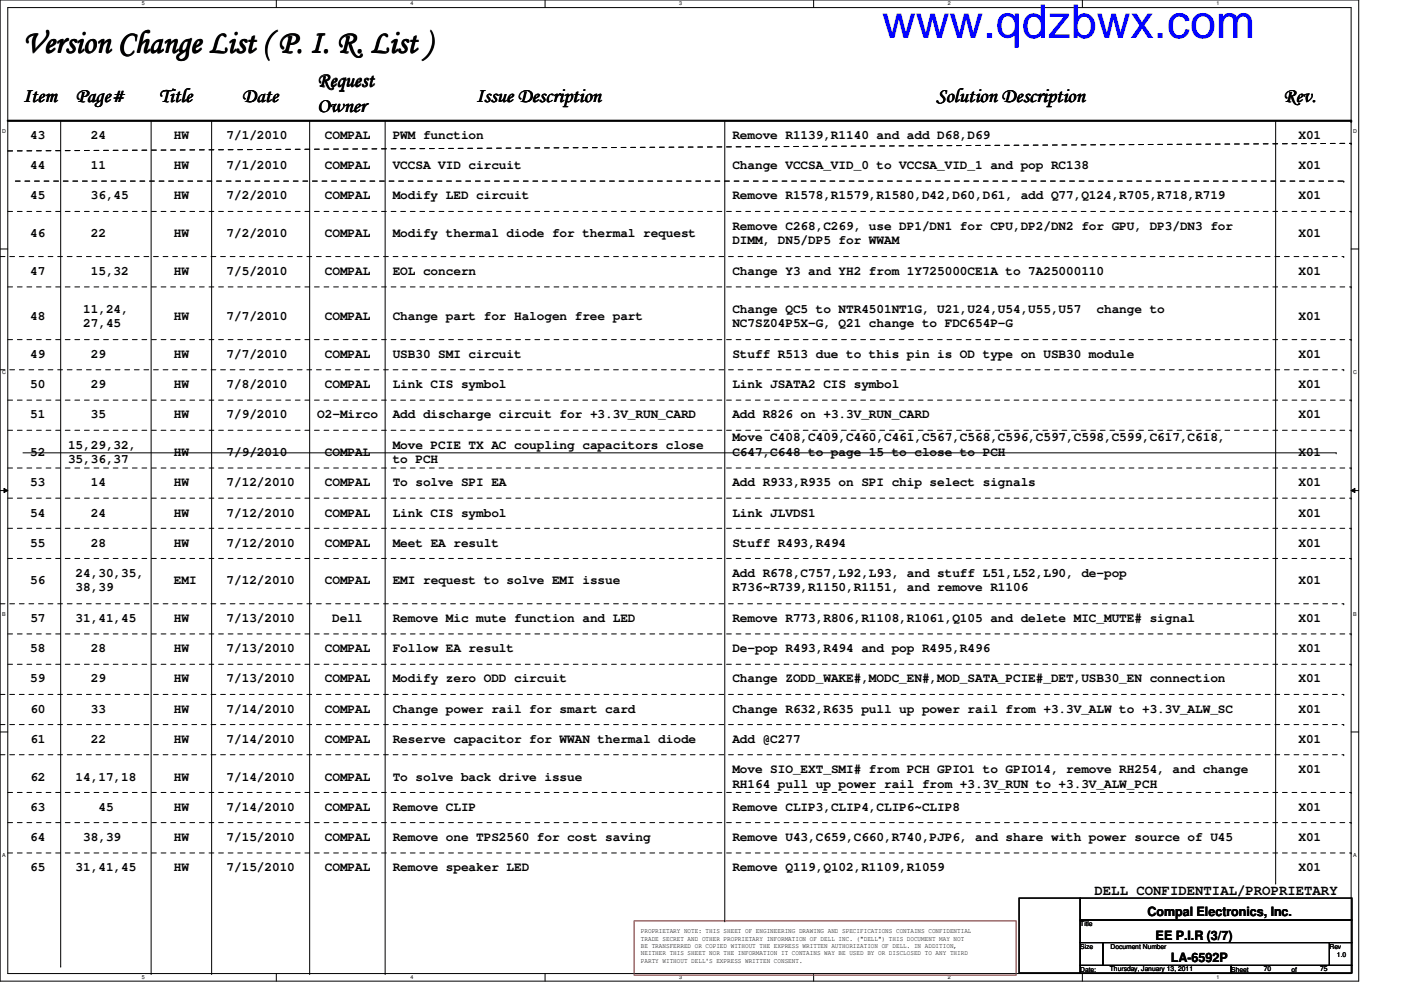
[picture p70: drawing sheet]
<svg xmlns="http://www.w3.org/2000/svg" width="297mm" height="210mm" viewBox="0 0 297 210" stroke-linecap="round" stroke-linejoin="round" font-family="sans-serif">
<defs><g id="words">
<text font-size="9.9" fill="#00f" x="187" y="8">www.qdzbwx.com</text>
<text font-size="6.9" x="4.9" y="11.1">Version Change List ( P. I. R. List )</text>
<g font-size="4.3">
<text x="4.9" y="21.5">Item</text>
<text x="16" y="21.5">Page#</text>
<text x="33.7" y="21.6">Title</text>
<text x="51.3" y="21.5">Date</text>
<text x="67.3" y="18.3">Request</text>
<text x="67.3" y="23.7">Owner</text>
<text x="101" y="21.5">Issue Description</text>
<text x="198.5" y="21.5">Solution Description</text>
<text x="272.1" y="21.6">Rev.</text>
</g>
<text font-size="3" x="232.1" y="189.7">DELL CONFIDENTIAL/PROPRIETARY</text>
<g font-size="2.7">
<text x="6.4" y="29.5">43</text>
<text x="19.3" y="29.5">24</text>
<text x="36.9" y="29.5">HW</text>
<text x="48" y="29.5">7/1/2010</text>
<text x="68.9" y="29.5">COMPAL</text>
<text x="83.3" y="29.5">PWM function</text>
<text x="155.3" y="29.5">Remove R1139,R1140 and add D68,D69</text>
<text x="275.3" y="29.5">X01</text>
<text x="6.4" y="35.9">44</text>
<text x="19.3" y="35.9">11</text>
<text x="36.9" y="35.9">HW</text>
<text x="48" y="35.9">7/1/2010</text>
<text x="68.9" y="35.9">COMPAL</text>
<text x="83.3" y="35.9">VCCSA VID circuit</text>
<text x="155.3" y="35.9">Change VCCSA_VID_0 to VCCSA_VID_1 and pop RC138</text>
<text x="275.3" y="35.9">X01</text>
<text x="6.4" y="42.3">45</text>
<text x="19.3" y="42.3">36,45</text>
<text x="36.9" y="42.3">HW</text>
<text x="48" y="42.3">7/2/2010</text>
<text x="68.9" y="42.3">COMPAL</text>
<text x="83.3" y="42.3">Modify LED circuit</text>
<text x="155.3" y="42.3">Remove R1578,R1579,R1580,D42,D60,D61, add Q77,Q124,R705,R718,R719</text>
<text x="275.3" y="42.3">X01</text>
<text x="6.4" y="50.3">46</text>
<text x="19.3" y="50.3">22</text>
<text x="36.9" y="50.3">HW</text>
<text x="48" y="50.3">7/2/2010</text>
<text x="68.9" y="50.3">COMPAL</text>
<text x="83.3" y="50.3">Modify thermal diode for thermal request</text>
<text x="155.3" y="48.7">Remove C268,C269, use DP1/DN1 for CPU,DP2/DN2 for GPU, DP3/DN3 for</text>
<text x="155.3" y="51.8">DIMM, DN5/DP5 for WWAM</text>
<text x="275.3" y="50.3">X01</text>
<text x="6.4" y="58.3">47</text>
<text x="19.3" y="58.3">15,32</text>
<text x="36.9" y="58.3">HW</text>
<text x="48" y="58.3">7/5/2010</text>
<text x="68.9" y="58.3">COMPAL</text>
<text x="83.3" y="58.3">EOL concern</text>
<text x="155.3" y="58.3">Change Y3 and YH2 from 1Y725000CE1A to 7A25000110</text>
<text x="275.3" y="58.3">X01</text>
<text x="6.4" y="67.9">48</text>
<text x="17.6" y="66.3">11,24,</text>
<text x="17.6" y="69.4">27,45</text>
<text x="36.9" y="67.9">HW</text>
<text x="48" y="67.9">7/7/2010</text>
<text x="68.9" y="67.9">COMPAL</text>
<text x="83.3" y="67.9">Change part for Halogen free part</text>
<text x="155.3" y="66.3">Change QC5 to NTR4501NT1G, U21,U24,U54,U55,U57</text>
<text x="155.3" y="69.4">NC7SZ04P5X-G, Q21 change to FDC654P-G</text>
<text x="232.5" y="66.3">change to</text>
<text x="275.3" y="67.9">X01</text>
<text x="6.4" y="75.9">49</text>
<text x="19.3" y="75.9">29</text>
<text x="36.9" y="75.9">HW</text>
<text x="48" y="75.9">7/7/2010</text>
<text x="68.9" y="75.9">COMPAL</text>
<text x="83.3" y="75.9">USB30 SMI circuit</text>
<text x="155.3" y="75.9">Stuff R513 due to this pin is OD type on USB30 module</text>
<text x="275.3" y="75.9">X01</text>
<text x="6.4" y="82.3">50</text>
<text x="19.3" y="82.3">29</text>
<text x="36.9" y="82.3">HW</text>
<text x="48" y="82.3">7/8/2010</text>
<text x="68.9" y="82.3">COMPAL</text>
<text x="83.3" y="82.3">Link CIS symbol</text>
<text x="155.3" y="82.3">Link JSATA2 CIS symbol</text>
<text x="275.3" y="82.3">X01</text>
<text x="6.4" y="88.7">51</text>
<text x="19.3" y="88.7">35</text>
<text x="36.9" y="88.7">HW</text>
<text x="48" y="88.7">7/9/2010</text>
<text x="67.3" y="88.7">O2-Mirco</text>
<text x="83.3" y="88.7">Add discharge circuit for +3.3V_RUN_CARD</text>
<text x="155.3" y="88.7">Add R826 on +3.3V_RUN_CARD</text>
<text x="275.3" y="88.7">X01</text>
<text x="14.4" y="95.1">15,29,32,</text>
<text x="83.3" y="95.1">Move PCIE TX AC coupling capacitors close</text>
<text x="155.3" y="93.5">Move C408,C409,C460,C461,C567,C568,C596,C597,C598,C599,C617,C618,</text>
<text x="6.4" y="96.7">52</text>
<text x="14.4" y="98.2">35,36,37</text>
<text x="36.9" y="96.7">HW</text>
<text x="48" y="96.7">7/9/2010</text>
<text x="68.9" y="96.7">COMPAL</text>
<text x="83.3" y="98.2">to PCH</text>
<text x="155.3" y="96.6">C647,C648 to page 15 to close to PCH</text>
<text x="275.3" y="96.7">X01</text>
<text x="6.4" y="103.1">53</text>
<text x="19.3" y="103.1">14</text>
<text x="36.9" y="103.1">HW</text>
<text x="48" y="103.1">7/12/2010</text>
<text x="68.9" y="103.1">COMPAL</text>
<text x="83.3" y="103.1">To solve SPI EA</text>
<text x="155.3" y="103.1">Add R933,R935 on SPI chip select signals</text>
<text x="275.3" y="103.1">X01</text>
<text x="6.4" y="109.5">54</text>
<text x="19.3" y="109.5">24</text>
<text x="36.9" y="109.5">HW</text>
<text x="48" y="109.5">7/12/2010</text>
<text x="68.9" y="109.5">COMPAL</text>
<text x="83.3" y="109.5">Link CIS symbol</text>
<text x="155.3" y="109.5">Link JLVDS1</text>
<text x="275.3" y="109.5">X01</text>
<text x="6.4" y="115.9">55</text>
<text x="19.3" y="115.9">28</text>
<text x="36.9" y="115.9">HW</text>
<text x="48" y="115.9">7/12/2010</text>
<text x="68.9" y="115.9">COMPAL</text>
<text x="83.3" y="115.9">Meet EA result</text>
<text x="155.3" y="115.9">Stuff R493,R494</text>
<text x="275.3" y="115.9">X01</text>
<text x="6.4" y="123.9">56</text>
<text x="16" y="122.3">24,30,35,</text>
<text x="16" y="125.4">38,39</text>
<text x="36.9" y="123.9">EMI</text>
<text x="48" y="123.9">7/12/2010</text>
<text x="68.9" y="123.9">COMPAL</text>
<text x="83.3" y="123.9">EMI request to solve EMI issue</text>
<text x="155.3" y="122.3">Add R678,C757,L92,L93, and stuff L51,L52,L90, de-pop</text>
<text x="155.3" y="125.4">R736~R739,R1150,R1151, and remove R1106</text>
<text x="275.3" y="123.9">X01</text>
<text x="6.4" y="131.9">57</text>
<text x="16" y="131.9">31,41,45</text>
<text x="36.9" y="131.9">HW</text>
<text x="48" y="131.9">7/13/2010</text>
<text x="70.4" y="131.9">Dell</text>
<text x="83.3" y="131.9">Remove Mic mute function and LED</text>
<text x="155.3" y="131.9">Remove R773,R806,R1108,R1061,Q105 and delete MIC_MUTE# signal</text>
<text x="275.3" y="131.9">X01</text>
<text x="6.4" y="138.3">58</text>
<text x="19.3" y="138.3">28</text>
<text x="36.9" y="138.3">HW</text>
<text x="48" y="138.3">7/13/2010</text>
<text x="68.9" y="138.3">COMPAL</text>
<text x="83.3" y="138.3">Follow EA result</text>
<text x="155.3" y="138.3">De-pop R493,R494 and pop R495,R496</text>
<text x="275.3" y="138.3">X01</text>
<text x="6.4" y="144.7">59</text>
<text x="19.3" y="144.7">29</text>
<text x="36.9" y="144.7">HW</text>
<text x="48" y="144.7">7/13/2010</text>
<text x="68.9" y="144.7">COMPAL</text>
<text x="83.3" y="144.7">Modify zero ODD circuit</text>
<text x="155.3" y="144.7">Change ZODD_WAKE#,MODC_EN#,MOD_SATA_PCIE#_DET,USB30_EN connection</text>
<text x="275.3" y="144.7">X01</text>
<text x="6.4" y="151.1">60</text>
<text x="19.3" y="151.1">33</text>
<text x="36.9" y="151.1">HW</text>
<text x="48" y="151.1">7/14/2010</text>
<text x="68.9" y="151.1">COMPAL</text>
<text x="83.3" y="151.1">Change power rail for smart card</text>
<text x="155.3" y="151.1">Change R632,R635 pull up power rail from +3.3V_ALW to +3.3V_ALW_SC</text>
<text x="275.3" y="151.1">X01</text>
<text x="6.4" y="157.5">61</text>
<text x="19.3" y="157.5">22</text>
<text x="36.9" y="157.5">HW</text>
<text x="48" y="157.5">7/14/2010</text>
<text x="68.9" y="157.5">COMPAL</text>
<text x="83.3" y="157.5">Reserve capacitor for WWAN thermal diode</text>
<text x="155.3" y="157.5">Add @C277</text>
<text x="275.3" y="157.5">X01</text>
<text x="6.4" y="165.5">62</text>
<text x="16" y="165.5">14,17,18</text>
<text x="36.9" y="165.5">HW</text>
<text x="48" y="165.5">7/14/2010</text>
<text x="68.9" y="165.5">COMPAL</text>
<text x="83.3" y="165.5">To solve back drive issue</text>
<text x="155.3" y="163.9">Move SIO_EXT_SMI# from PCH GPIO1 to GPIO14, remove RH254, and change</text>
<text x="155.3" y="167">RH164 pull up power rail from +3.3V_RUN to +3.3V_ALW_PCH</text>
<text x="275.3" y="163.9">X01</text>
<text x="6.4" y="171.9">63</text>
<text x="20.9" y="171.9">45</text>
<text x="36.9" y="171.9">HW</text>
<text x="48" y="171.9">7/14/2010</text>
<text x="68.9" y="171.9">COMPAL</text>
<text x="83.3" y="171.9">Remove CLIP</text>
<text x="155.3" y="171.9">Remove CLIP3,CLIP4,CLIP6~CLIP8</text>
<text x="275.3" y="171.9">X01</text>
<text x="6.4" y="178.3">64</text>
<text x="17.6" y="178.3">38,39</text>
<text x="36.9" y="178.3">HW</text>
<text x="48" y="178.3">7/15/2010</text>
<text x="68.9" y="178.3">COMPAL</text>
<text x="83.3" y="178.3">Remove one TPS2560 for cost saving</text>
<text x="155.3" y="178.3">Remove U43,C659,C660,R740,PJP6, and share with power source of U45</text>
<text x="275.3" y="178.3">X01</text>
<text x="6.4" y="184.7">65</text>
<text x="16" y="184.7">31,41,45</text>
<text x="36.9" y="184.7">HW</text>
<text x="48" y="184.7">7/15/2010</text>
<text x="68.9" y="184.7">COMPAL</text>
<text x="83.3" y="184.7">Remove speaker LED</text>
<text x="155.3" y="184.7">Remove Q119,Q102,R1109,R1059</text>
<text x="275.3" y="184.7">X01</text>
<text x="243.3" y="194.3">Compal Electronics, Inc.</text>
<text x="245" y="199.2">EE P.I.R (3/7)</text>
<text x="248.2" y="204">LA-6592P</text>
</g>
<g font-size="1.4">
<text x="135.9" y="197.9">PROPRIETARY NOTE: THIS SHEET OF ENGINEERING DRAWING AND SPECIFICATIONS CONTAINS CONFIDENTIAL</text>
<text x="229" y="196.4">Title</text>
<text x="135.9" y="199.4">TRADE SECRET AND OTHER PROPRIETARY INFORMATION OF DELL INC. (&quot;DELL&quot;) THIS DOCUMENT MAY NOT</text>
<text x="135.9" y="201">BE TRANSFERRED OR COPIED WITHOUT THE EXPRESS WRITTEN AUTHORIZATION OF DELL. IN ADDITION,</text>
<text x="135.9" y="202.6">NEITHER THIS SHEET NOR THE INFORMATION IT CONTAINS WAY BE USED BY OR DISCLOSED TO ANY THIRD</text>
<text x="229" y="201.2">Size</text>
<text x="235.5" y="201.2">Document Number</text>
<text x="281.9" y="201.2">Rev</text>
<text x="283.5" y="202.8">1.0</text>
<text x="135.9" y="204.1">PARTY WITHOUT DELL'S EXPRESS WRITTEN CONSENT.</text>
<text x="229" y="206">Date:</text>
<text x="235.3" y="205.9">Thursday, January 13, 2011</text>
<text x="261" y="206">Sheet</text>
<text x="267.9" y="205.9">70</text>
<text x="273.9" y="206">of</text>
<text x="279.9" y="205.9">75</text>
</g>
<g font-size="1.1">
<text x="30.1" y="1.1">5</text>
<text x="87" y="1.1">4</text>
<text x="144" y="1.1">3</text>
<text x="201" y="1.1">2</text>
<text x="257.9" y="1.1">1</text>
<text x=".5" y="28.2">D</text>
<text x="286.9" y="28.2">D</text>
<text x=".5" y="79.3">C</text>
<text x="286.9" y="79.3">C</text>
<text x=".5" y="130.6">B</text>
<text x="286.9" y="130.6">B</text>
<text x=".5" y="181.7">A</text>
<text x="286.9" y="181.7">A</text>
<text x="30.1" y="207.6">5</text>
<text x="87" y="207.6">4</text>
<text x="144" y="207.6">3</text>
<text x="201" y="207.6">2</text>
<text x="257.9" y="207.6">1</text>
</g>
</g></defs>
<path d="M0 0h288.1v208h-288.1zM1.6 1.6h284.9v204.8h-284.9z" fill="none" stroke="#000" stroke-width=".21"/>
<g fill="#fff">
<path d="M30.1 .2h.6v1.2h-.6z"/>
<path d="M30.1 206.6h.6v1.2h-.6z"/>
</g>
<path d="M58.6 0v1.6M58.6 206.4v1.6" fill="none" stroke="#000" stroke-width=".21"/>
<g fill="#fff">
<path d="M87 .2h.6v1.2h-.6z"/>
<path d="M87 206.6h.6v1.2h-.6z"/>
</g>
<path d="M115.6 0v1.6M115.6 206.4v1.6" fill="none" stroke="#000" stroke-width=".21"/>
<g fill="#fff">
<path d="M144 .2h.6v1.2h-.6z"/>
<path d="M144 206.6h.6v1.2h-.6z"/>
</g>
<path d="M172.5 0v1.6M172.5 206.4v1.6" fill="none" stroke="#000" stroke-width=".21"/>
<g fill="#fff">
<path d="M201 .2h.5v1.2h-.5z"/>
<path d="M201 206.6h.5v1.2h-.5z"/>
</g>
<path d="M229.5 0v1.6M229.5 206.4v1.6" fill="none" stroke="#000" stroke-width=".21"/>
<g fill="#fff">
<path d="M257.9 .2h.6v1.2h-.6z"/>
<path d="M257.9 206.6h.6v1.2h-.6z"/>
<path d="M.5 27.2h.7v1.2h-.7z"/>
<path d="M286.9 27.2h.8v1.2h-.8z"/>
<path d="M.5 78.4h.7v1.1h-.7z"/>
<path d="M286.9 78.4h.8v1.1h-.8z"/>
</g>
<path d="M0 52.8h1.6M286.5 52.8h1.6" fill="none" stroke="#000" stroke-width=".21"/>
<g fill="#fff">
<path d="M.5 129.6h.7v1.2h-.7z"/>
<path d="M286.9 129.6h.7v1.2h-.7z"/>
</g>
<path d="M0 104h1.6M.8 103.5l.8 .5-.8 .4zM286.5 104l.8-.5v.9zM286.5 104h1.6" fill="none" stroke="#000" stroke-width=".21"/>
<path d="M.8 103.5l.8 .5-.8 .4zM286.5 104l.8-.5v.9z" fill="#000"/>
<g fill="#fff">
<path d="M.5 180.8h.7v1.1h-.7z"/>
<path d="M286.9 180.8h.7v1.1h-.7z"/>
</g>
<g fill="none" stroke="#000" stroke-width=".21">
<path d="M12.9 25.6v179.3M32 25.6v180.8M44.9 25.6v180.8M65.7 25.6v180.8M81.7 25.6v180.8M153.7 25.6v169.6M270.5 25.6v161.6M4.9 96h278.4M283.3 96h.1M0 155.2h1.6M286.5 155.2h1.6M153.7 195.2h.1"/>
<path d="M216.1 190.4h12.9v15.9h-12.9zM229 190.4h57.6v4.7h-57.6zM229 195.1h57.6v4.8h-57.6zM229 199.9h4.8v4.8h-4.8zM233.8 199.9h48.1v4.8h-48.1zM270.5 187.2h.1M281.9 199.9h4.7v4.8h-4.7zM12.9 204.9h.1M32 206.4h.1M44.9 206.4h.1M65.7 206.4h.1M81.7 206.4h.1"/>
<path d="M229 204.7h32v1.6h-32zM261 204.7h25.6v1.6h-25.6z"/>
</g>
<path d="M1.6 25.6h284.9" fill="none" stroke="#000" stroke-width=".47"/>
<circle cx="286.5" cy="25.6" r=".23" fill="#000"/>
<path d="M134.4 195.2h81v11.6h-81z" fill="none" stroke="#f00" stroke-width=".21"/>
<g fill="none" stroke="#000" stroke-width=".21" stroke-dasharray="1 1 1 1 1 1 1 1">
<path d="M1.6 32l284.9-1.6M3.3 38.4h281.6M284.9 38.4h.1M286.5 30.4h.1M0 54.4h284.9M1.6 44.8h284.9M284.9 54.4h.1M286.5 44.8h.1M0 78.4h284.9M1.6 60.8h284.9M1.6 72h284.9M284.9 78.4h.1"/>
<path d="M286.5 60.8h.1M286.5 72h.1M1.6 84.8h284.9M1.6 91.2h284.9M1.6 99.2h284.9M286.5 84.8h.1M286.5 91.2h.1M286.5 99.2h.1M1.6 105.6h284.9M1.6 112h284.9M1.6 118.4h284.9M286.5 105.6h.1"/>
<path d="M286.5 112h.1M286.5 118.4h.1M0 128h284.9M1.6 134.4h284.9M284.9 128h.1M286.5 134.4h.1M0 147.2h284.9M0 153.6h284.9M1.6 140.8h284.9M284.9 147.2h.1M284.9 153.6h.1M286.5 140.8h.1"/>
<path d="M0 160h284.9M1.6 168h284.9M1.6 174.4h284.9M284.9 160h.1M286.5 168h.1M286.5 174.4h.1M1.6 180.8h284.9M286.5 180.8h.1"/>
</g>
<use href="#words"/>
</svg>
